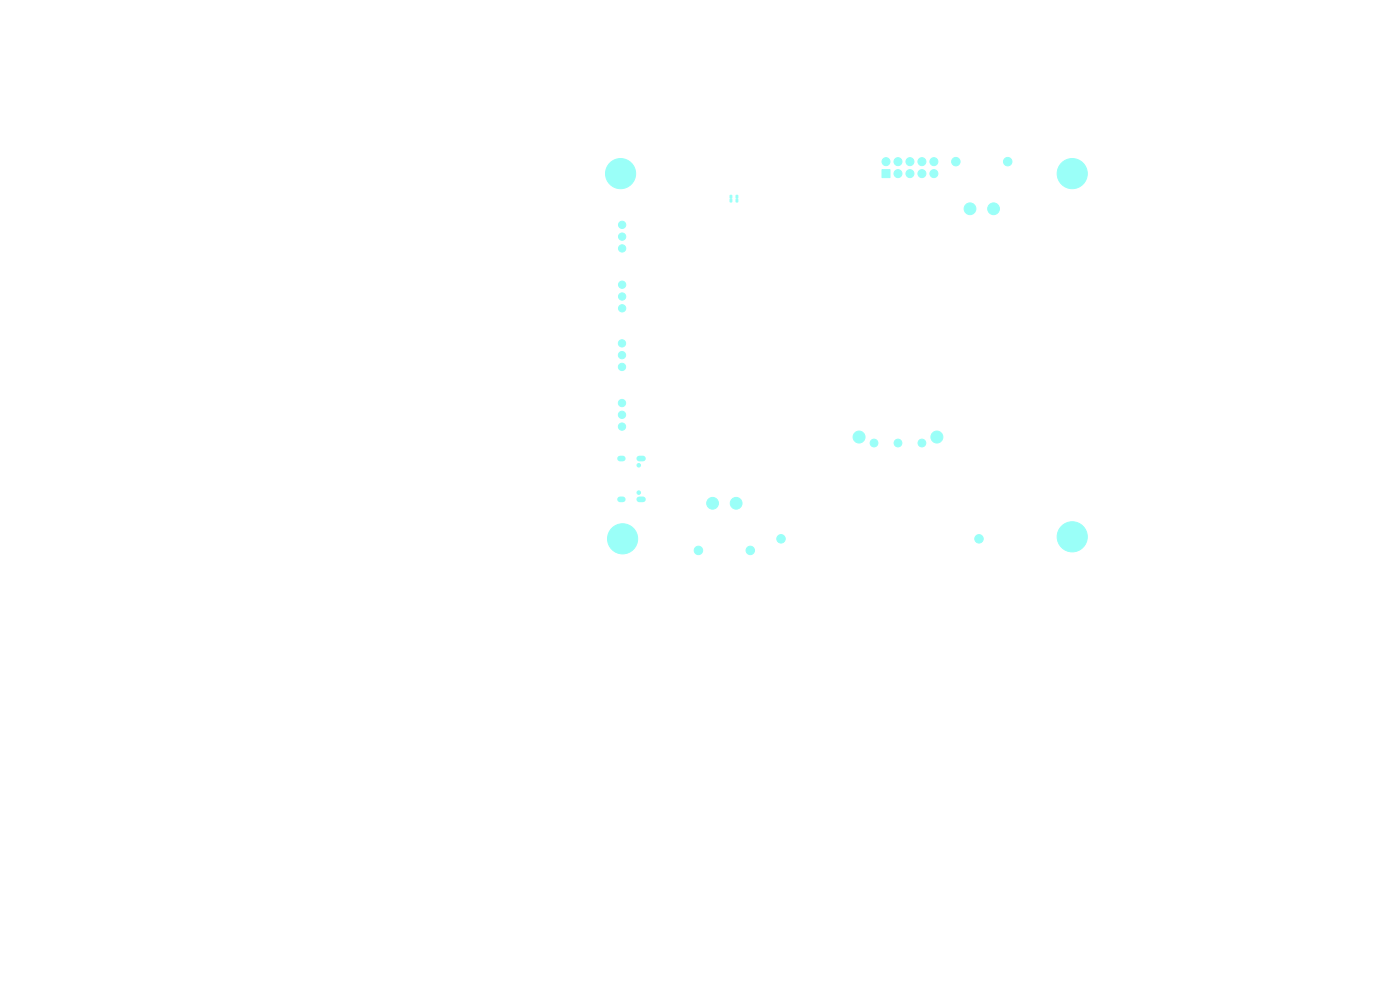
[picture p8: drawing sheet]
<svg xmlns="http://www.w3.org/2000/svg" width="297mm" height="210mm" viewBox="0 0 297 210" stroke-linecap="round" stroke-linejoin="round" font-family="sans-serif">
<g fill="#9afff8" stroke="#9afff8" stroke-width=".21">
<path d="M187.1 36h1.7v1.7h-1.7z"/>
<path d="M156.2 41.4l.3 .1v.5h-.4z"/>
<path d="M156.2 42.3h.3v.6l-.4-.1z"/>
<path d="M154.9 41.4l.4 .1-.1 .5h-.3z"/>
<path d="M154.9 42.3h.4l-.1 .6-.3-.1z"/>
<circle cx="182.2" cy="92.7" r="1.27"/>
<circle cx="198.8" cy="92.7" r="1.27"/>
<circle cx="185.4" cy="94" r=".83"/>
<circle cx="190.5" cy="94" r=".83"/>
<circle cx="195.6" cy="94" r=".83"/>
<circle cx="151.2" cy="106.8" r="1.25"/>
<circle cx="156.2" cy="106.8" r="1.25"/>
<circle cx="159.2" cy="116.8" r=".9"/>
<circle cx="148.2" cy="116.8" r=".9"/>
<circle cx="132" cy="52.7" r=".77"/>
<circle cx="132" cy="50.2" r=".77"/>
<circle cx="132" cy="47.7" r=".77"/>
<circle cx="129.7" cy="114.3" r=".4"/>
<circle cx="130.4" cy="112.6" r=".4"/>
<circle cx="130.4" cy="116" r=".4"/>
<circle cx="132.1" cy="111.9" r=".4"/>
<circle cx="132.1" cy="114.3" r="3.2"/>
<circle cx="132.1" cy="116.7" r=".4"/>
<circle cx="133.8" cy="112.6" r=".4"/>
<circle cx="133.8" cy="116" r=".4"/>
<circle cx="134.5" cy="114.3" r=".4"/>
<circle cx="210.8" cy="44.3" r="1.25"/>
<circle cx="205.8" cy="44.3" r="1.25"/>
<circle cx="202.8" cy="34.3" r=".9"/>
<circle cx="213.8" cy="34.3" r=".9"/>
<circle cx="188" cy="34.3" r=".85"/>
<circle cx="190.5" cy="36.8" r=".85"/>
<circle cx="190.5" cy="34.3" r=".85"/>
<circle cx="193" cy="36.8" r=".85"/>
<circle cx="193" cy="34.3" r=".85"/>
<circle cx="195.6" cy="36.8" r=".85"/>
<circle cx="195.6" cy="34.3" r=".85"/>
<circle cx="198.1" cy="36.8" r=".85"/>
<circle cx="198.1" cy="34.3" r=".85"/>
<circle cx="132" cy="77.8" r=".77"/>
<circle cx="132" cy="75.3" r=".77"/>
<circle cx="132" cy="72.8" r=".77"/>
<circle cx="165.7" cy="114.3" r=".9"/>
<circle cx="207.7" cy="114.3" r=".9"/>
<circle cx="225.1" cy="113.9" r=".4"/>
<circle cx="225.8" cy="112.2" r=".4"/>
<circle cx="225.8" cy="115.6" r=".4"/>
<circle cx="227.5" cy="111.5" r=".4"/>
<circle cx="227.5" cy="113.9" r="3.2"/>
<circle cx="227.5" cy="116.3" r=".4"/>
<circle cx="229.2" cy="112.2" r=".4"/>
<circle cx="229.2" cy="115.6" r=".4"/>
<circle cx="229.9" cy="113.9" r=".4"/>
<circle cx="132" cy="90.5" r=".77"/>
<circle cx="132" cy="88" r=".77"/>
<circle cx="132" cy="85.5" r=".77"/>
<circle cx="132" cy="65.4" r=".77"/>
<circle cx="132" cy="62.9" r=".77"/>
<circle cx="132" cy="60.4" r=".77"/>
<circle cx="135.5" cy="98.7" r=".37"/>
<circle cx="135.5" cy="104.5" r=".37"/>
<circle cx="225.1" cy="36.8" r=".4"/>
<circle cx="225.8" cy="35.1" r=".4"/>
<circle cx="225.8" cy="38.5" r=".4"/>
<circle cx="227.5" cy="34.4" r=".4"/>
<circle cx="227.5" cy="36.8" r="3.2"/>
<circle cx="227.5" cy="39.2" r=".4"/>
<circle cx="229.2" cy="35.1" r=".4"/>
<circle cx="229.2" cy="38.5" r=".4"/>
<circle cx="229.9" cy="36.8" r=".4"/>
<circle cx="129.3" cy="36.8" r=".4"/>
<circle cx="130" cy="35.1" r=".4"/>
<circle cx="130" cy="38.5" r=".4"/>
<circle cx="131.7" cy="34.4" r=".4"/>
<circle cx="131.7" cy="36.8" r="3.2"/>
<circle cx="131.7" cy="39.2" r=".4"/>
<circle cx="133.3" cy="35.1" r=".4"/>
<circle cx="133.3" cy="38.5" r=".4"/>
<circle cx="134.1" cy="36.8" r=".4"/>
</g>
<path d="M131.5 97.3h.6M135.6 97.3h.8M131.5 105.9h.6M135.6 105.9h.8" fill="none" stroke="#9afff8" stroke-width="1.2"/>
</svg>
